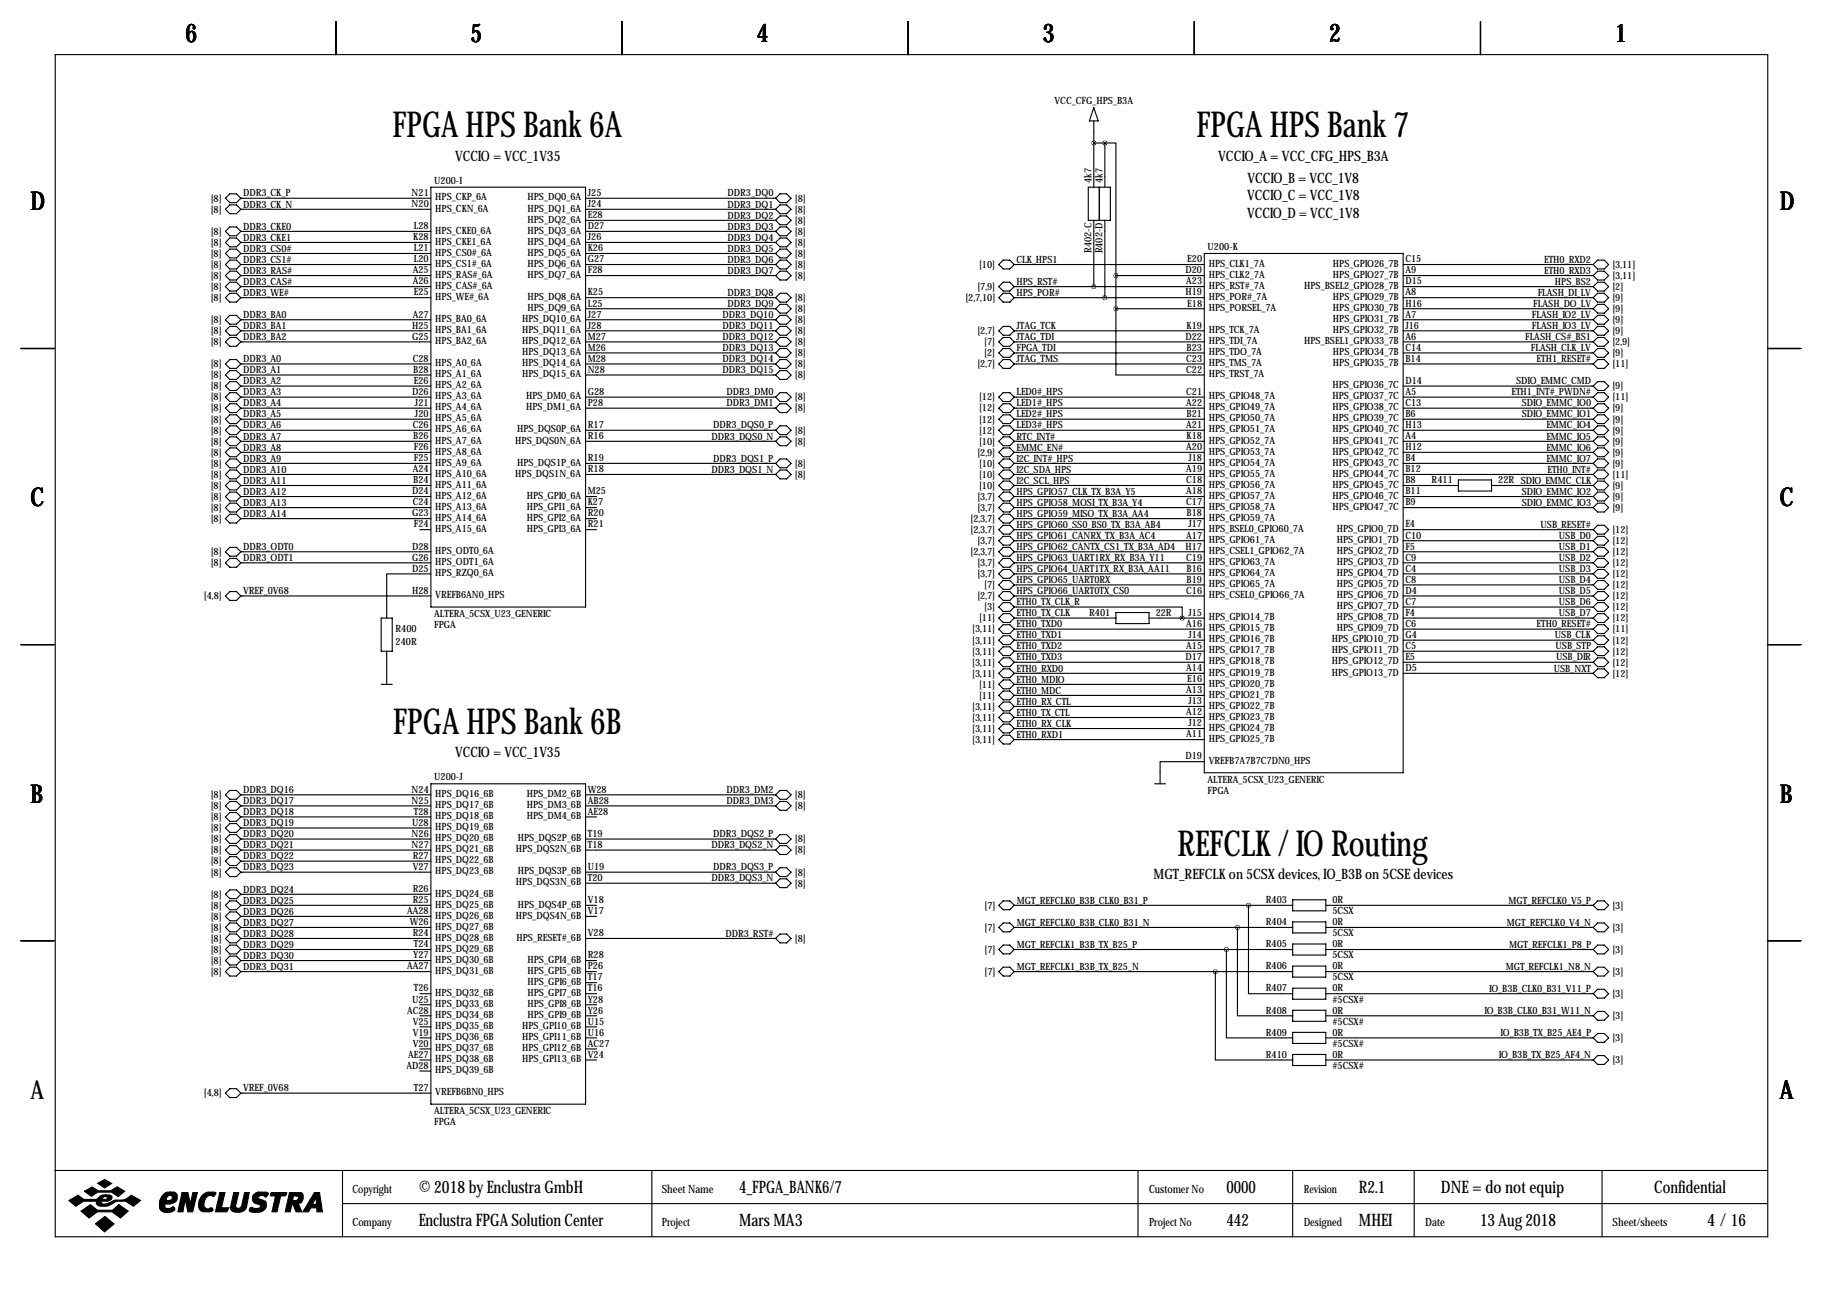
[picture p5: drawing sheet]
<svg xmlns="http://www.w3.org/2000/svg" width="419mm" height="297mm" viewBox="0 0 419 297" stroke-linecap="round" stroke-linejoin="round" font-family="sans-serif">
<defs><g id="words">
<g font-size="8.2">
<text x="90.2" y="31.6">FPGA HPS Bank 6A</text>
<text x="275.1" y="31.6">FPGA HPS Bank 7</text>
<text x="90.4" y="168.8">FPGA HPS Bank 6B</text>
<text x="270.7" y="196.7">REFCLK / IO Routing</text>
</g>
<g font-size="5.9">
<text x="42.7" y="9.8">6</text>
<text x="108.2" y="9.8">5</text>
<text x="174" y="9.8">4</text>
<text x="239.8" y="9.8">3</text>
<text x="305.6" y="9.8">2</text>
<text x="371.3" y="9.8">1</text>
<text x="7" y="48.4">D</text>
<text x="409.2" y="48.4">D</text>
<text x="7" y="116.4">C</text>
<text x="409.2" y="116.4">C</text>
<text x="7" y="184.5">B</text>
<text x="409.2" y="184.5">B</text>
<text x="7" y="252.6">A</text>
<text x="409.2" y="252.6">A</text>
</g>
<g font-size="4">
<text x="96.3" y="274.2">© 2018 by Enclustra GmbH</text>
<text x="169.9" y="274.2">4_FPGA_BANK6/7</text>
<text x="281.9" y="274.2">0000</text>
<text x="312.4" y="274.2">R2.1</text>
<text x="331.3" y="274.2">DNE = do not equip</text>
<text x="380.3" y="274.2">Confidential</text>
<text x="96.3" y="281.8">Enclustra FPGA Solution Center</text>
<text x="169.9" y="281.8">Mars MA3</text>
<text x="281.9" y="281.8">442</text>
<text x="312.4" y="281.8">MHEI</text>
<text x="340.3" y="281.8">13 Aug 2018</text>
<text x="392.5" y="281.8">4 / 16</text>
</g>
<g font-size="3.3">
<text x="104.6" y="36.9">VCCIO = VCC_1V35</text>
<text x="280.1" y="36.9">VCCIO_A = VCC_CFG_HPS_B3A</text>
<text x="286.7" y="46.1">VCCIO_C = VCC_1V8</text>
<text x="286.8" y="42">VCCIO_B = VCC_1V8</text>
<text x="286.7" y="50.2">VCCIO_D = VCC_1V8</text>
<text x="104.6" y="174.1">VCCIO = VCC_1V35</text>
<text x="265.2" y="202">MGT_REFCLK on 5CSX devices, IO_B3B on 5CSE devices</text>
</g>
<g font-size="2.6">
<text x="81" y="274.2">Copyright</text>
<text x="152.1" y="274.2">Sheet Name</text>
<text x="264.2" y="274.2">Customer No</text>
<text x="299.7" y="274.2">Revision</text>
<text x="81" y="281.8">Company</text>
<text x="152.1" y="281.8">Project</text>
<text x="264.2" y="281.8">Project No</text>
<text x="299.7" y="281.8">Designed</text>
<text x="327.7" y="281.8">Date</text>
<text x="370.7" y="281.8">Sheet/sheets</text>
</g>
<g font-size="2.3">
<text x="242.4" y="24">VCC_CFG_HPS_B3A</text>
<text x="48.5" y="46.3">[8]</text>
<text x="55.9" y="45.2">DDR3_CK_P</text>
<text x="55.9" y="47.7">DDR3_CK_N</text>
<text x="94.6" y="45.1">N21</text>
<text x="94.6" y="47.6">N20</text>
<text x="99.8" y="42.3">U200-I</text>
<text x="100.1" y="46.1">HPS_CKP_6A</text>
<text x="121.3" y="46.1">HPS_DQ0_6A</text>
<text x="135.1" y="45.1">J25</text>
<text x="135.1" y="47.6">J24</text>
<text x="167.3" y="45.2">DDR3_DQ0</text>
<text x="167.3" y="47.7">DDR3_DQ1</text>
<text x="182.7" y="46.3">[8]</text>
<text x="251" y="42" transform="rotate(-90 251 42)">4k7</text>
<text x="253.5" y="42" transform="rotate(-90 253.5 42)">4k7</text>
<text x="48.5" y="48.9">[8]</text>
<text x="48.5" y="54">[8]</text>
<text x="55.9" y="52.8">DDR3_CKE0</text>
<text x="95.1" y="52.7">L28</text>
<text x="100.1" y="48.6">HPS_CKN_6A</text>
<text x="100.1" y="53.7">HPS_CKE0_6A</text>
<text x="121.3" y="48.6">HPS_DQ1_6A</text>
<text x="121.3" y="51.2">HPS_DQ2_6A</text>
<text x="121.3" y="53.7">HPS_DQ3_6A</text>
<text x="135.1" y="50.2">E28</text>
<text x="135.1" y="52.7">D27</text>
<text x="167.3" y="50.3">DDR3_DQ2</text>
<text x="167.3" y="52.8">DDR3_DQ3</text>
<text x="182.7" y="48.9">[8]</text>
<text x="182.7" y="51.4">[8]</text>
<text x="182.7" y="54">[8]</text>
<text x="48.5" y="59">[8]</text>
<text x="48.5" y="56.5">[8]</text>
<text x="55.9" y="57.9">DDR3_CS0#</text>
<text x="55.9" y="55.3">DDR3_CKE1</text>
<text x="95" y="55.2">K28</text>
<text x="95.1" y="57.8">L21</text>
<text x="100.1" y="56.3">HPS_CKE1_6A</text>
<text x="100.1" y="58.8">HPS_CS0#_6A</text>
<text x="121.3" y="56.3">HPS_DQ4_6A</text>
<text x="121.3" y="58.8">HPS_DQ5_6A</text>
<text x="135.1" y="55.2">J26</text>
<text x="135.1" y="57.8">K26</text>
<text x="167.3" y="55.3">DDR3_DQ4</text>
<text x="167.3" y="57.9">DDR3_DQ5</text>
<text x="182.7" y="56.5">[8]</text>
<text x="182.7" y="59">[8]</text>
<text x="251" y="58.1" transform="rotate(-90 251 58.1)">R402-C</text>
<text x="253.5" y="58.3" transform="rotate(-90 253.5 58.3)">R402-D</text>
<text x="277.6" y="57.5">U200-K</text>
<text x="48.5" y="64.1">[8]</text>
<text x="48.5" y="61.6">[8]</text>
<text x="55.9" y="63">DDR3_RAS#</text>
<text x="55.9" y="65.5">DDR3_CAS#</text>
<text x="55.9" y="60.4">DDR3_CS1#</text>
<text x="94.9" y="62.9">A25</text>
<text x="94.9" y="65.4">A26</text>
<text x="95.1" y="60.3">L20</text>
<text x="100.1" y="61.3">HPS_CS1#_6A</text>
<text x="100.1" y="63.9">HPS_RAS#_6A</text>
<text x="121.3" y="61.3">HPS_DQ6_6A</text>
<text x="121.3" y="63.9">HPS_DQ7_6A</text>
<text x="135.1" y="60.3">G27</text>
<text x="135.1" y="62.9">F28</text>
<text x="167.3" y="60.4">DDR3_DQ6</text>
<text x="167.3" y="63">DDR3_DQ7</text>
<text x="182.7" y="61.6">[8]</text>
<text x="182.7" y="64.1">[8]</text>
<text x="225.1" y="61.6">[10]</text>
<text x="233.7" y="60.4">CLK_HPS1</text>
<text x="233.7" y="65.5">HPS_RST#</text>
<text x="272.5" y="62.9">D20</text>
<text x="272.7" y="65.4">A23</text>
<text x="272.9" y="60.3">E20</text>
<text x="277.9" y="61.3">HPS_CLK1_7A</text>
<text x="277.9" y="63.9">HPS_CLK2_7A</text>
<text x="306.4" y="61.3">HPS_GPIO26_7B</text>
<text x="306.4" y="63.9">HPS_GPIO27_7B</text>
<text x="323.1" y="60.3">C15</text>
<text x="323.1" y="62.9">A9</text>
<text x="323.1" y="65.4">D15</text>
<text x="355" y="60.4">ETH0_RXD2</text>
<text x="355" y="63">ETH0_RXD3</text>
<text x="357.5" y="65.5">HPS_BS2</text>
<text x="370.7" y="61.6">[3,11]</text>
<text x="370.7" y="64.1">[3,11]</text>
<text x="48.5" y="66.7">[8]</text>
<text x="48.5" y="69.2">[8]</text>
<text x="55.9" y="68">DDR3_WE#</text>
<text x="95.1" y="67.9">E25</text>
<text x="100.1" y="66.4">HPS_CAS#_6A</text>
<text x="100.1" y="69">HPS_WE#_6A</text>
<text x="121.3" y="69">HPS_DQ8_6A</text>
<text x="121.3" y="71.5">HPS_DQ9_6A</text>
<text x="135.1" y="67.9">K25</text>
<text x="135.1" y="70.5">L25</text>
<text x="167.3" y="68">DDR3_DQ8</text>
<text x="167.3" y="70.6">DDR3_DQ9</text>
<text x="182.7" y="69.2">[8]</text>
<text x="182.7" y="71.7">[8]</text>
<text x="221.9" y="69.2">[2,7,10]</text>
<text x="224.7" y="66.7">[7,9]</text>
<text x="233.7" y="68">HPS_POR#</text>
<text x="272.5" y="67.9">H19</text>
<text x="272.9" y="70.5">E18</text>
<text x="277.9" y="66.4">HPS_RST#_7A</text>
<text x="277.9" y="69">HPS_POR#_7A</text>
<text x="277.9" y="71.5">HPS_PORSEL_7A</text>
<text x="299.8" y="66.4">HPS_BSEL2_GPIO28_7B</text>
<text x="306.4" y="69">HPS_GPIO29_7B</text>
<text x="306.4" y="71.5">HPS_GPIO30_7B</text>
<text x="323.1" y="67.9">A8</text>
<text x="323.1" y="70.5">H16</text>
<text x="352.5" y="70.6">FLASH_DO_LV</text>
<text x="353.5" y="68">FLASH_DI_LV</text>
<text x="370.7" y="69.2">[9]</text>
<text x="370.7" y="71.7">[9]</text>
<text x="370.7" y="66.7">[2]</text>
<text x="48.5" y="74.3">[8]</text>
<text x="48.5" y="76.8">[8]</text>
<text x="55.9" y="73.1">DDR3_BA0</text>
<text x="55.9" y="75.7">DDR3_BA1</text>
<text x="94.7" y="75.6">H25</text>
<text x="94.9" y="73">A27</text>
<text x="100.1" y="74">HPS_BA0_6A</text>
<text x="100.1" y="76.6">HPS_BA1_6A</text>
<text x="120" y="74">HPS_DQ10_6A</text>
<text x="120" y="76.6">HPS_DQ11_6A</text>
<text x="135.1" y="73">J27</text>
<text x="135.1" y="75.6">J28</text>
<text x="166.1" y="73.1">DDR3_DQ10</text>
<text x="166.1" y="75.7">DDR3_DQ11</text>
<text x="182.7" y="74.3">[8]</text>
<text x="182.7" y="76.8">[8]</text>
<text x="224.7" y="76.8">[2,7]</text>
<text x="233.7" y="75.7">JTAG_TCK</text>
<text x="272.8" y="75.6">K19</text>
<text x="277.9" y="76.6">HPS_TCK_7A</text>
<text x="306.4" y="74">HPS_GPIO31_7B</text>
<text x="306.4" y="76.6">HPS_GPIO32_7B</text>
<text x="323.1" y="73">A7</text>
<text x="323.1" y="75.6">J16</text>
<text x="352.2" y="73.1">FLASH_IO2_LV</text>
<text x="352.2" y="75.7">FLASH_IO3_LV</text>
<text x="370.7" y="74.3">[9]</text>
<text x="370.7" y="76.8">[9]</text>
<text x="48.5" y="79.4">[8]</text>
<text x="55.9" y="78.2">DDR3_BA2</text>
<text x="55.9" y="83.3">DDR3_A0</text>
<text x="94.7" y="78.1">G25</text>
<text x="94.9" y="83.2">C28</text>
<text x="100.1" y="79.1">HPS_BA2_6A</text>
<text x="120" y="79.1">HPS_DQ12_6A</text>
<text x="120" y="81.7">HPS_DQ13_6A</text>
<text x="135.1" y="78.1">M27</text>
<text x="135.1" y="80.6">M26</text>
<text x="135.1" y="83.2">M28</text>
<text x="166.1" y="78.2">DDR3_DQ12</text>
<text x="166.1" y="80.7">DDR3_DQ13</text>
<text x="166.1" y="83.3">DDR3_DQ14</text>
<text x="182.7" y="79.4">[8]</text>
<text x="182.7" y="81.9">[8]</text>
<text x="226.3" y="79.4">[7]</text>
<text x="226.3" y="81.9">[2]</text>
<text x="233.7" y="78.2">JTAG_TDI</text>
<text x="233.7" y="80.7">FPGA_TDI</text>
<text x="233.7" y="83.3">JTAG_TMS</text>
<text x="272.5" y="78.1">D22</text>
<text x="272.7" y="83.2">C23</text>
<text x="272.8" y="80.6">B23</text>
<text x="277.9" y="79.1">HPS_TDI_7A</text>
<text x="277.9" y="81.7">HPS_TDO_7A</text>
<text x="299.8" y="79.1">HPS_BSEL1_GPIO33_7B</text>
<text x="306.4" y="81.7">HPS_GPIO34_7B</text>
<text x="323.1" y="78.1">A6</text>
<text x="323.1" y="80.6">C14</text>
<text x="323.1" y="83.2">B14</text>
<text x="350.6" y="78.2">FLASH_CS#_BS1</text>
<text x="351.9" y="80.7">FLASH_CLK_LV</text>
<text x="353.3" y="83.3">ETH1_RESET#</text>
<text x="370.7" y="81.9">[9]</text>
<text x="370.7" y="79.4">[2,9]</text>
<text x="48.5" y="84.4">[8]</text>
<text x="48.5" y="87">[8]</text>
<text x="48.5" y="89.5">[8]</text>
<text x="55.9" y="85.8">DDR3_A1</text>
<text x="55.9" y="88.4">DDR3_A2</text>
<text x="95" y="85.7">B28</text>
<text x="95.1" y="88.3">E26</text>
<text x="100.1" y="84.2">HPS_A0_6A</text>
<text x="100.1" y="86.7">HPS_A1_6A</text>
<text x="100.1" y="89.3">HPS_A2_6A</text>
<text x="120" y="84.2">HPS_DQ14_6A</text>
<text x="120" y="86.7">HPS_DQ15_6A</text>
<text x="135.1" y="85.7">N28</text>
<text x="166.1" y="85.8">DDR3_DQ15</text>
<text x="182.7" y="84.4">[8]</text>
<text x="182.7" y="87">[8]</text>
<text x="224.7" y="84.4">[2,7]</text>
<text x="272.7" y="85.7">C22</text>
<text x="277.9" y="84.2">HPS_TMS_7A</text>
<text x="277.9" y="86.7">HPS_TRST_7A</text>
<text x="306.3" y="89.3">HPS_GPIO36_7C</text>
<text x="306.4" y="84.2">HPS_GPIO35_7B</text>
<text x="323.1" y="88.3">D14</text>
<text x="348.5" y="88.4">SDIO_EMMC_CMD</text>
<text x="370.7" y="89.5">[9]</text>
<text x="370.7" y="84.4">[11]</text>
<text x="48.5" y="92.1">[8]</text>
<text x="48.5" y="94.6">[8]</text>
<text x="55.9" y="90.9">DDR3_A3</text>
<text x="55.9" y="93.4">DDR3_A4</text>
<text x="55.9" y="96">DDR3_A5</text>
<text x="94.7" y="90.8">D26</text>
<text x="95.4" y="93.3">J21</text>
<text x="95.4" y="95.9">J20</text>
<text x="100.1" y="91.8">HPS_A3_6A</text>
<text x="100.1" y="94.4">HPS_A4_6A</text>
<text x="121" y="91.8">HPS_DM0_6A</text>
<text x="121" y="94.4">HPS_DM1_6A</text>
<text x="135.1" y="90.8">G28</text>
<text x="135.1" y="93.3">P28</text>
<text x="167" y="90.9">DDR3_DM0</text>
<text x="167" y="93.4">DDR3_DM1</text>
<text x="182.7" y="92.1">[8]</text>
<text x="182.7" y="94.6">[8]</text>
<text x="225.1" y="92.1">[12]</text>
<text x="225.1" y="94.6">[12]</text>
<text x="233.7" y="90.9">LED0#_HPS</text>
<text x="233.7" y="93.4">LED1#_HPS</text>
<text x="233.7" y="96">LED2#_HPS</text>
<text x="272.7" y="90.8">C21</text>
<text x="272.7" y="93.3">A22</text>
<text x="272.8" y="95.9">B21</text>
<text x="277.9" y="91.8">HPS_GPIO48_7A</text>
<text x="277.9" y="94.4">HPS_GPIO49_7A</text>
<text x="306.3" y="91.8">HPS_GPIO37_7C</text>
<text x="306.3" y="94.4">HPS_GPIO38_7C</text>
<text x="323.1" y="90.8">A5</text>
<text x="323.1" y="93.3">C13</text>
<text x="323.1" y="95.9">B6</text>
<text x="347.5" y="90.9">ETH1_INT#_PWDN#</text>
<text x="349.9" y="96">SDIO_EMMC_IO1</text>
<text x="349.9" y="93.4">SDIO_EMMC_IO0</text>
<text x="370.7" y="94.6">[9]</text>
<text x="370.7" y="92.1">[11]</text>
<text x="48.5" y="97.1">[8]</text>
<text x="48.5" y="99.7">[8]</text>
<text x="55.9" y="98.5">DDR3_A6</text>
<text x="55.9" y="101.1">DDR3_A7</text>
<text x="94.9" y="98.4">C26</text>
<text x="95" y="101">B26</text>
<text x="100.1" y="96.9">HPS_A5_6A</text>
<text x="100.1" y="99.4">HPS_A6_6A</text>
<text x="100.1" y="102">HPS_A7_6A</text>
<text x="118.5" y="102">HPS_DQS0N_6A</text>
<text x="118.9" y="99.4">HPS_DQS0P_6A</text>
<text x="135.1" y="98.4">R17</text>
<text x="135.1" y="101">R16</text>
<text x="163.6" y="101.1">DDR3_DQS0_N</text>
<text x="164" y="98.5">DDR3_DQS0_P</text>
<text x="182.7" y="99.7">[8]</text>
<text x="225.1" y="97.1">[12]</text>
<text x="225.1" y="99.7">[12]</text>
<text x="233.7" y="98.5">LED3#_HPS</text>
<text x="233.7" y="101.1">RTC_INT#</text>
<text x="272.7" y="98.4">A21</text>
<text x="272.8" y="101">K18</text>
<text x="277.9" y="96.9">HPS_GPIO50_7A</text>
<text x="277.9" y="99.4">HPS_GPIO51_7A</text>
<text x="277.9" y="102">HPS_GPIO52_7A</text>
<text x="306.3" y="96.9">HPS_GPIO39_7C</text>
<text x="306.3" y="99.4">HPS_GPIO40_7C</text>
<text x="306.3" y="102">HPS_GPIO41_7C</text>
<text x="323.1" y="98.4">H13</text>
<text x="323.1" y="101">A4</text>
<text x="355.5" y="101.1">EMMC_IO5</text>
<text x="355.5" y="98.5">EMMC_IO4</text>
<text x="370.7" y="99.7">[9]</text>
<text x="370.7" y="97.1">[9]</text>
<text x="48.5" y="102.2">[8]</text>
<text x="48.5" y="104.8">[8]</text>
<text x="48.5" y="107.3">[8]</text>
<text x="55.9" y="103.6">DDR3_A8</text>
<text x="55.9" y="106.1">DDR3_A9</text>
<text x="95.1" y="103.5">F26</text>
<text x="95.1" y="106">F25</text>
<text x="100.1" y="104.5">HPS_A8_6A</text>
<text x="100.1" y="107.1">HPS_A9_6A</text>
<text x="118.9" y="107.1">HPS_DQS1P_6A</text>
<text x="135.1" y="106">R19</text>
<text x="164" y="106.1">DDR3_DQS1_P</text>
<text x="182.7" y="102.2">[8]</text>
<text x="182.7" y="107.3">[8]</text>
<text x="224.7" y="104.8">[2,9]</text>
<text x="225.1" y="107.3">[10]</text>
<text x="225.1" y="102.2">[10]</text>
<text x="233.7" y="106.1">I2C_INT#_HPS</text>
<text x="233.7" y="103.6">EMMC_EN#</text>
<text x="272.7" y="103.5">A20</text>
<text x="273.2" y="106">J18</text>
<text x="277.9" y="104.5">HPS_GPIO53_7A</text>
<text x="277.9" y="107.1">HPS_GPIO54_7A</text>
<text x="306.3" y="104.5">HPS_GPIO42_7C</text>
<text x="306.3" y="107.1">HPS_GPIO43_7C</text>
<text x="323.1" y="103.5">H12</text>
<text x="323.1" y="106">B4</text>
<text x="355.5" y="106.1">EMMC_IO7</text>
<text x="355.5" y="103.6">EMMC_IO6</text>
<text x="370.7" y="107.3">[9]</text>
<text x="370.7" y="104.8">[9]</text>
<text x="370.7" y="102.2">[9]</text>
<text x="48.5" y="109.8">[8]</text>
<text x="48.5" y="112.4">[8]</text>
<text x="55.9" y="108.7">DDR3_A10</text>
<text x="55.9" y="111.2">DDR3_A11</text>
<text x="55.9" y="113.8">DDR3_A12</text>
<text x="94.7" y="113.7">D24</text>
<text x="94.9" y="108.6">A24</text>
<text x="95" y="111.1">B24</text>
<text x="100.1" y="109.6">HPS_A10_6A</text>
<text x="100.1" y="112.1">HPS_A11_6A</text>
<text x="118.5" y="109.6">HPS_DQS1N_6A</text>
<text x="135.1" y="108.6">R18</text>
<text x="135.1" y="113.7">M25</text>
<text x="163.6" y="108.7">DDR3_DQS1_N</text>
<text x="182.7" y="109.8">[8]</text>
<text x="225.1" y="109.8">[10]</text>
<text x="225.1" y="112.4">[10]</text>
<text x="233.7" y="108.7">I2C_SDA_HPS</text>
<text x="233.7" y="111.2">I2C_SCL_HPS</text>
<text x="233.7" y="113.8">HPS_GPIO57_CLK_TX_B3A_Y5</text>
<text x="272.7" y="108.6">A19</text>
<text x="272.7" y="111.1">C18</text>
<text x="272.7" y="113.7">A18</text>
<text x="277.9" y="109.6">HPS_GPIO55_7A</text>
<text x="277.9" y="112.1">HPS_GPIO56_7A</text>
<text x="306.3" y="109.6">HPS_GPIO44_7C</text>
<text x="306.3" y="112.1">HPS_GPIO45_7C</text>
<text x="323.1" y="108.6">B12</text>
<text x="323.1" y="111.1">B8</text>
<text x="323.1" y="113.7">B11</text>
<text x="329.1" y="111.1">R411</text>
<text x="344.4" y="111.1">22R SDIO_EMMC_CLK</text>
<text x="349.9" y="113.8">SDIO_EMMC_IO2</text>
<text x="355.8" y="108.7">ETH0_INT#</text>
<text x="370.7" y="112.4">[9]</text>
<text x="370.7" y="109.8">[11]</text>
<text x="48.5" y="114.9">[8]</text>
<text x="48.5" y="117.5">[8]</text>
<text x="55.9" y="116.3">DDR3_A13</text>
<text x="55.9" y="118.8">DDR3_A14</text>
<text x="94.7" y="118.7">G23</text>
<text x="94.9" y="116.2">C24</text>
<text x="100.1" y="114.7">HPS_A12_6A</text>
<text x="100.1" y="117.2">HPS_A13_6A</text>
<text x="100.1" y="119.8">HPS_A14_6A</text>
<text x="121.1" y="114.7">HPS_GPI0_6A</text>
<text x="121.1" y="117.2">HPS_GPI1_6A</text>
<text x="121.1" y="119.8">HPS_GPI2_6A</text>
<text x="135.1" y="116.2">K27</text>
<text x="135.1" y="118.7">R20</text>
<text x="224.7" y="114.9">[3,7]</text>
<text x="224.7" y="117.5">[3,7]</text>
<text x="233.7" y="116.3">HPS_GPIO58_MOSI_TX_B3A_Y4</text>
<text x="233.7" y="118.8">HPS_GPIO59_MISO_TX_B3A_AA4</text>
<text x="272.7" y="116.2">C17</text>
<text x="272.8" y="118.7">B18</text>
<text x="277.9" y="114.7">HPS_GPIO57_7A</text>
<text x="277.9" y="117.2">HPS_GPIO58_7A</text>
<text x="277.9" y="119.8">HPS_GPIO59_7A</text>
<text x="306.3" y="114.7">HPS_GPIO46_7C</text>
<text x="306.3" y="117.2">HPS_GPIO47_7C</text>
<text x="323.1" y="116.2">B9</text>
<text x="349.9" y="116.3">SDIO_EMMC_IO3</text>
<text x="370.7" y="117.5">[9]</text>
<text x="370.7" y="114.9">[9]</text>
<text x="48.5" y="120">[8]</text>
<text x="95.1" y="121.3">F24</text>
<text x="100.1" y="122.3">HPS_A15_6A</text>
<text x="121.1" y="122.3">HPS_GPI3_6A</text>
<text x="135.1" y="121.3">R21</text>
<text x="223.1" y="120">[2,3,7]</text>
<text x="223.1" y="122.5">[2,3,7]</text>
<text x="224.7" y="125.1">[3,7]</text>
<text x="233.7" y="121.4">HPS_GPIO60_SS0_BS0_TX_B3A_AB4</text>
<text x="233.7" y="123.9">HPS_GPIO61_CANRX_TX_B3A_AC4</text>
<text x="272.7" y="123.8">A17</text>
<text x="273.2" y="121.3">J17</text>
<text x="277.9" y="122.3">HPS_BSEL0_GPIO60_7A</text>
<text x="277.9" y="124.8">HPS_GPIO61_7A</text>
<text x="307.3" y="122.3">HPS_GPIO0_7D</text>
<text x="307.3" y="124.8">HPS_GPIO1_7D</text>
<text x="323.1" y="121.3">E4</text>
<text x="323.1" y="123.8">C10</text>
<text x="354.2" y="121.4">USB_RESET#</text>
<text x="358.4" y="123.9">USB_D0</text>
<text x="370.7" y="125.1">[12]</text>
<text x="370.7" y="122.5">[12]</text>
<text x="48.5" y="127.6">[8]</text>
<text x="48.5" y="130.2">[8]</text>
<text x="55.9" y="126.5">DDR3_ODT0</text>
<text x="55.9" y="129">DDR3_ODT1</text>
<text x="94.7" y="126.4">D28</text>
<text x="94.7" y="128.9">G26</text>
<text x="94.7" y="131.4">D25</text>
<text x="100.1" y="127.4">HPS_ODT0_6A</text>
<text x="100.1" y="129.9">HPS_ODT1_6A</text>
<text x="223.1" y="127.6">[2,3,7]</text>
<text x="224.7" y="130.2">[3,7]</text>
<text x="233.7" y="126.5">HPS_GPIO62_CANTX_CS1_TX_B3A_AD4</text>
<text x="233.7" y="129">HPS_GPIO63_UART1RX_RX_B3A_Y11</text>
<text x="233.7" y="131.5">HPS_GPIO64_UART1TX_RX_B3A_AA11</text>
<text x="272.5" y="126.4">H17</text>
<text x="272.7" y="128.9">C19</text>
<text x="272.8" y="131.4">B16</text>
<text x="277.9" y="127.4">HPS_CSEL1_GPIO62_7A</text>
<text x="277.9" y="129.9">HPS_GPIO63_7A</text>
<text x="307.3" y="127.4">HPS_GPIO2_7D</text>
<text x="307.3" y="129.9">HPS_GPIO3_7D</text>
<text x="323.1" y="126.4">F5</text>
<text x="323.1" y="128.9">C9</text>
<text x="323.1" y="131.4">C4</text>
<text x="358.4" y="131.5">USB_D3</text>
<text x="358.4" y="129">USB_D2</text>
<text x="358.4" y="126.5">USB_D1</text>
<text x="370.7" y="130.2">[12]</text>
<text x="370.7" y="127.6">[12]</text>
<text x="46.9" y="137.8">[4,8]</text>
<text x="55.9" y="136.6">VREF_0V68</text>
<text x="94.7" y="136.5">H28</text>
<text x="100.1" y="132.5">HPS_RZQ0_6A</text>
<text x="100.1" y="137.5">VREFB6AN0_HPS</text>
<text x="224.7" y="132.7">[3,7]</text>
<text x="224.7" y="137.8">[2,7]</text>
<text x="226.3" y="135.2">[7]</text>
<text x="233.7" y="134.1">HPS_GPIO65_UART0RX</text>
<text x="233.7" y="136.6">HPS_GPIO66_UART0TX_CS0</text>
<text x="272.7" y="136.5">C16</text>
<text x="272.8" y="134">B19</text>
<text x="277.9" y="132.5">HPS_GPIO64_7A</text>
<text x="277.9" y="135">HPS_GPIO65_7A</text>
<text x="277.9" y="137.5">HPS_CSEL0_GPIO66_7A</text>
<text x="307.3" y="132.5">HPS_GPIO4_7D</text>
<text x="307.3" y="135">HPS_GPIO5_7D</text>
<text x="307.3" y="137.5">HPS_GPIO6_7D</text>
<text x="323.1" y="134">C8</text>
<text x="323.1" y="136.5">D4</text>
<text x="358.4" y="136.6">USB_D5</text>
<text x="358.4" y="134.1">USB_D4</text>
<text x="370.7" y="137.8">[12]</text>
<text x="370.7" y="135.2">[12]</text>
<text x="370.7" y="132.7">[12]</text>
<text x="99.8" y="141.9">ALTERA_5CSX_U23_GENERIC</text>
<text x="225.1" y="142.9">[11]</text>
<text x="226.3" y="140.3">[3]</text>
<text x="233.7" y="141.7">ETH0_TX_CLK</text>
<text x="233.7" y="139.2">ETH0_TX_CLK_R</text>
<text x="250.4" y="141.6">R401</text>
<text x="265.7" y="141.6">22R</text>
<text x="273.2" y="141.6">J15</text>
<text x="277.9" y="142.6">HPS_GPIO14_7B</text>
<text x="307.3" y="140.1">HPS_GPIO7_7D</text>
<text x="307.3" y="142.6">HPS_GPIO8_7D</text>
<text x="323.1" y="139.1">C7</text>
<text x="323.1" y="141.6">F4</text>
<text x="358.4" y="141.7">USB_D7</text>
<text x="358.4" y="139.2">USB_D6</text>
<text x="370.7" y="142.9">[12]</text>
<text x="370.7" y="140.3">[12]</text>
<text x="90.9" y="145.4">R400</text>
<text x="90.9" y="148.2">240R</text>
<text x="99.8" y="144.4">FPGA</text>
<text x="223.5" y="145.4">[3,11]</text>
<text x="223.5" y="147.9">[3,11]</text>
<text x="233.7" y="144.2">ETH0_TXD0</text>
<text x="233.7" y="146.8">ETH0_TXD1</text>
<text x="233.7" y="149.3">ETH0_TXD2</text>
<text x="272.7" y="144.1">A16</text>
<text x="272.7" y="149.2">A15</text>
<text x="273.2" y="146.7">J14</text>
<text x="277.9" y="145.2">HPS_GPIO15_7B</text>
<text x="277.9" y="147.7">HPS_GPIO16_7B</text>
<text x="306.2" y="147.7">HPS_GPIO10_7D</text>
<text x="307.3" y="145.2">HPS_GPIO9_7D</text>
<text x="323.1" y="144.1">C6</text>
<text x="323.1" y="146.7">G4</text>
<text x="323.1" y="149.2">C5</text>
<text x="353.3" y="144.2">ETH0_RESET#</text>
<text x="357.5" y="146.8">USB_CLK</text>
<text x="357.6" y="149.3">USB_STP</text>
<text x="370.7" y="147.9">[12]</text>
<text x="370.7" y="145.4">[11]</text>
<text x="223.5" y="150.5">[3,11]</text>
<text x="223.5" y="153">[3,11]</text>
<text x="223.5" y="155.6">[3,11]</text>
<text x="233.7" y="151.9">ETH0_TXD3</text>
<text x="233.7" y="154.4">ETH0_RXD0</text>
<text x="272.5" y="151.8">D17</text>
<text x="272.7" y="154.3">A14</text>
<text x="277.9" y="150.2">HPS_GPIO17_7B</text>
<text x="277.9" y="152.8">HPS_GPIO18_7B</text>
<text x="277.9" y="155.3">HPS_GPIO19_7B</text>
<text x="306.2" y="150.2">HPS_GPIO11_7D</text>
<text x="306.2" y="152.8">HPS_GPIO12_7D</text>
<text x="306.2" y="155.3">HPS_GPIO13_7D</text>
<text x="323.1" y="151.8">E5</text>
<text x="323.1" y="154.3">D5</text>
<text x="357.2" y="154.4">USB_NXT</text>
<text x="357.7" y="151.9">USB_DIR</text>
<text x="370.7" y="155.6">[12]</text>
<text x="370.7" y="153">[12]</text>
<text x="370.7" y="150.5">[12]</text>
<text x="225.1" y="158.1">[11]</text>
<text x="225.1" y="160.6">[11]</text>
<text x="233.7" y="156.9">ETH0_MDIO</text>
<text x="233.7" y="159.5">ETH0_MDC</text>
<text x="272.7" y="159.4">A13</text>
<text x="272.9" y="156.8">E16</text>
<text x="273.2" y="161.9">J13</text>
<text x="277.9" y="157.9">HPS_GPIO20_7B</text>
<text x="277.9" y="160.4">HPS_GPIO21_7B</text>
<text x="223.5" y="163.2">[3,11]</text>
<text x="223.5" y="165.7">[3,11]</text>
<text x="233.7" y="162">ETH0_RX_CTL</text>
<text x="233.7" y="164.6">ETH0_TX_CTL</text>
<text x="233.7" y="167.1">ETH0_RX_CLK</text>
<text x="272.7" y="164.5">A12</text>
<text x="273.2" y="167">J12</text>
<text x="277.9" y="162.9">HPS_GPIO22_7B</text>
<text x="277.9" y="165.5">HPS_GPIO23_7B</text>
<text x="223.5" y="168.3">[3,11]</text>
<text x="223.5" y="170.8">[3,11]</text>
<text x="233.7" y="169.6">ETH0_RXD1</text>
<text x="272.7" y="169.5">A11</text>
<text x="277.9" y="168">HPS_GPIO24_7B</text>
<text x="277.9" y="170.6">HPS_GPIO25_7B</text>
<text x="99.8" y="179.4">U200-J</text>
<text x="272.5" y="174.6">D19</text>
<text x="277.6" y="180">ALTERA_5CSX_U23_GENERIC</text>
<text x="277.9" y="175.6">VREFB7A7B7C7DN0_HPS</text>
<text x="48.5" y="183.5">[8]</text>
<text x="55.9" y="182.3">DDR3_DQ16</text>
<text x="55.9" y="184.9">DDR3_DQ17</text>
<text x="94.6" y="182.2">N24</text>
<text x="94.6" y="184.8">N25</text>
<text x="100.1" y="183.3">HPS_DQ16_6B</text>
<text x="100.1" y="185.8">HPS_DQ17_6B</text>
<text x="121.1" y="183.3">HPS_DM2_6B</text>
<text x="121.1" y="185.8">HPS_DM3_6B</text>
<text x="135.1" y="182.2">W28</text>
<text x="135.1" y="184.8">AB28</text>
<text x="167" y="182.3">DDR3_DM2</text>
<text x="167" y="184.9">DDR3_DM3</text>
<text x="182.7" y="183.5">[8]</text>
<text x="277.6" y="182.5">FPGA</text>
<text x="48.5" y="186">[8]</text>
<text x="48.5" y="191.1">[8]</text>
<text x="48.5" y="188.6">[8]</text>
<text x="55.9" y="190">DDR3_DQ19</text>
<text x="55.9" y="187.4">DDR3_DQ18</text>
<text x="94.7" y="189.9">U28</text>
<text x="95.1" y="187.3">T28</text>
<text x="100.1" y="188.3">HPS_DQ18_6B</text>
<text x="100.1" y="190.9">HPS_DQ19_6B</text>
<text x="121.1" y="188.3">HPS_DM4_6B</text>
<text x="135.1" y="187.3">AE28</text>
<text x="182.7" y="186">[8]</text>
<text x="48.5" y="193.7">[8]</text>
<text x="48.5" y="196.2">[8]</text>
<text x="55.9" y="192.5">DDR3_DQ20</text>
<text x="55.9" y="195">DDR3_DQ21</text>
<text x="55.9" y="197.6">DDR3_DQ22</text>
<text x="94.6" y="192.4">N26</text>
<text x="94.6" y="194.9">N27</text>
<text x="94.9" y="197.5">R27</text>
<text x="100.1" y="193.4">HPS_DQ20_6B</text>
<text x="100.1" y="196">HPS_DQ21_6B</text>
<text x="118.6" y="196">HPS_DQS2N_6B</text>
<text x="119" y="193.4">HPS_DQS2P_6B</text>
<text x="135.1" y="192.4">T19</text>
<text x="135.1" y="194.9">T18</text>
<text x="163.6" y="195">DDR3_DQS2_N</text>
<text x="164" y="192.5">DDR3_DQS2_P</text>
<text x="182.7" y="193.7">[8]</text>
<text x="182.7" y="196.2">[8]</text>
<text x="48.5" y="198.7">[8]</text>
<text x="48.5" y="201.3">[8]</text>
<text x="55.9" y="200.1">DDR3_DQ23</text>
<text x="94.9" y="200">V27</text>
<text x="100.1" y="198.5">HPS_DQ22_6B</text>
<text x="100.1" y="201">HPS_DQ23_6B</text>
<text x="118.6" y="203.6">HPS_DQS3N_6B</text>
<text x="119" y="201">HPS_DQS3P_6B</text>
<text x="135.1" y="200">U19</text>
<text x="135.1" y="202.6">T20</text>
<text x="163.6" y="202.7">DDR3_DQS3_N</text>
<text x="164" y="200.1">DDR3_DQS3_P</text>
<text x="182.7" y="201.3">[8]</text>
<text x="182.7" y="203.8">[8]</text>
<text x="48.5" y="206.4">[8]</text>
<text x="48.5" y="208.9">[8]</text>
<text x="55.9" y="205.2">DDR3_DQ24</text>
<text x="55.9" y="207.7">DDR3_DQ25</text>
<text x="94.9" y="205.1">R26</text>
<text x="94.9" y="207.6">R25</text>
<text x="100.1" y="206.1">HPS_DQ24_6B</text>
<text x="100.1" y="208.7">HPS_DQ25_6B</text>
<text x="119" y="208.7">HPS_DQS4P_6B</text>
<text x="135.1" y="207.6">V18</text>
<text x="226.4" y="208.9">[7]</text>
<text x="233.8" y="207.7">MGT_REFCLK0_B3B_CLK0_B31_P</text>
<text x="291" y="207.6">R403</text>
<text x="306.3" y="207.6">0R</text>
<text x="346.8" y="207.7">MGT_REFCLK0_V5_P</text>
<text x="370.7" y="208.9">[3]</text>
<text x="48.5" y="211.4">[8]</text>
<text x="48.5" y="214">[8]</text>
<text x="55.9" y="210.3">DDR3_DQ26</text>
<text x="55.9" y="212.8">DDR3_DQ27</text>
<text x="55.9" y="215.4">DDR3_DQ28</text>
<text x="93.6" y="210.2">AA28</text>
<text x="94.2" y="212.7">W26</text>
<text x="94.9" y="215.3">R24</text>
<text x="100.1" y="211.2">HPS_DQ26_6B</text>
<text x="100.1" y="213.7">HPS_DQ27_6B</text>
<text x="118.6" y="211.2">HPS_DQS4N_6B</text>
<text x="135.1" y="210.2">V17</text>
<text x="135.1" y="215.3">V28</text>
<text x="166.8" y="215.4">DDR3_RST#</text>
<text x="226.4" y="214">[7]</text>
<text x="233.8" y="212.8">MGT_REFCLK0_B3B_CLK0_B31_N</text>
<text x="291" y="212.7">R404</text>
<text x="306.3" y="210.2">5CSX</text>
<text x="306.3" y="212.7">0R</text>
<text x="306.3" y="215.3">5CSX</text>
<text x="346.4" y="212.8">MGT_REFCLK0_V4_N</text>
<text x="370.7" y="214">[3]</text>
<text x="48.5" y="216.5">[8]</text>
<text x="48.5" y="219.1">[8]</text>
<text x="48.5" y="221.6">[8]</text>
<text x="55.9" y="217.9">DDR3_DQ29</text>
<text x="55.9" y="220.4">DDR3_DQ30</text>
<text x="95" y="220.3">Y27</text>
<text x="95.1" y="217.8">T24</text>
<text x="100.1" y="216.3">HPS_DQ28_6B</text>
<text x="100.1" y="218.8">HPS_DQ29_6B</text>
<text x="100.1" y="221.4">HPS_DQ30_6B</text>
<text x="118.7" y="216.3">HPS_RESET#_6B</text>
<text x="121.3" y="221.4">HPS_GPI4_6B</text>
<text x="135.1" y="220.3">R28</text>
<text x="182.7" y="216.5">[8]</text>
<text x="226.4" y="219.1">[7]</text>
<text x="233.8" y="217.9">MGT_REFCLK1_B3B_TX_B25_P</text>
<text x="291" y="217.8">R405</text>
<text x="306.3" y="217.8">0R</text>
<text x="306.3" y="220.3">5CSX</text>
<text x="347" y="217.9">MGT_REFCLK1_P8_P</text>
<text x="370.7" y="219.1">[3]</text>
<text x="48.5" y="224.1">[8]</text>
<text x="55.9" y="223">DDR3_DQ31</text>
<text x="93.6" y="222.9">AA27</text>
<text x="95.1" y="228">T26</text>
<text x="100.1" y="223.9">HPS_DQ31_6B</text>
<text x="121.3" y="223.9">HPS_GPI5_6B</text>
<text x="121.3" y="226.4">HPS_GPI6_6B</text>
<text x="135.1" y="222.9">P26</text>
<text x="135.1" y="225.4">T17</text>
<text x="135.1" y="228">T16</text>
<text x="226.4" y="224.1">[7]</text>
<text x="233.8" y="223">MGT_REFCLK1_B3B_TX_B25_N</text>
<text x="291" y="228">R407</text>
<text x="291" y="222.9">R406</text>
<text x="306.3" y="228">0R</text>
<text x="306.3" y="222.9">0R</text>
<text x="306.3" y="225.4">5CSX</text>
<text x="346.2" y="223">MGT_REFCLK1_N8_N</text>
<text x="370.7" y="224.1">[3]</text>
<text x="93.6" y="233">AC28</text>
<text x="94.7" y="230.5">U25</text>
<text x="100.1" y="229">HPS_DQ32_6B</text>
<text x="100.1" y="231.5">HPS_DQ33_6B</text>
<text x="121.3" y="229">HPS_GPI7_6B</text>
<text x="121.3" y="231.5">HPS_GPI8_6B</text>
<text x="135.1" y="230.5">Y28</text>
<text x="135.1" y="233">Y26</text>
<text x="291" y="233">R408</text>
<text x="306.3" y="230.5">#5CSX#</text>
<text x="306.3" y="233">0R</text>
<text x="341.3" y="233.1">IO_B3B_CLK0_B31_W11_N</text>
<text x="342.3" y="228.1">IO_B3B_CLK0_B31_V11_P</text>
<text x="370.7" y="229.2">[3]</text>
<text x="94.9" y="235.6">V25</text>
<text x="94.9" y="238.1">V19</text>
<text x="100.1" y="234.1">HPS_DQ34_6B</text>
<text x="100.1" y="236.6">HPS_DQ35_6B</text>
<text x="100.1" y="239.1">HPS_DQ36_6B</text>
<text x="120" y="236.6">HPS_GPI10_6B</text>
<text x="120" y="239.1">HPS_GPI11_6B</text>
<text x="121.3" y="234.1">HPS_GPI9_6B</text>
<text x="135.1" y="235.6">U15</text>
<text x="135.1" y="238.1">U16</text>
<text x="291" y="238.1">R409</text>
<text x="306.3" y="235.6">#5CSX#</text>
<text x="306.3" y="238.1">0R</text>
<text x="345" y="238.2">IO_B3B_TX_B25_AE4_P</text>
<text x="370.7" y="234.3">[3]</text>
<text x="370.7" y="239.4">[3]</text>
<text x="93.4" y="245.7">AD28</text>
<text x="93.8" y="243.2">AE27</text>
<text x="94.9" y="240.7">V20</text>
<text x="100.1" y="241.7">HPS_DQ37_6B</text>
<text x="100.1" y="244.2">HPS_DQ38_6B</text>
<text x="120" y="241.7">HPS_GPI12_6B</text>
<text x="120" y="244.2">HPS_GPI13_6B</text>
<text x="135.1" y="240.7">AC27</text>
<text x="135.1" y="243.2">V24</text>
<text x="291" y="243.2">R410</text>
<text x="306.3" y="240.7">#5CSX#</text>
<text x="306.3" y="243.2">0R</text>
<text x="306.3" y="245.7">#5CSX#</text>
<text x="344.6" y="243.3">IO_B3B_TX_B25_AF4_N</text>
<text x="370.7" y="244.5">[3]</text>
<text x="55.9" y="250.9">VREF_0V68</text>
<text x="95.1" y="250.8">T27</text>
<text x="100.1" y="246.8">HPS_DQ39_6B</text>
<text x="100.1" y="251.8">VREFB6BN0_HPS</text>
<text x="46.9" y="252.1">[4,8]</text>
<text x="99.8" y="256.2">ALTERA_5CSX_U23_GENERIC</text>
<text x="99.8" y="258.7">FPGA</text>
</g>
</g></defs>
<g fill="none" stroke="#000" stroke-width=".25">
<path d="M12.7 12.6h393.7v271.7h-393.7zM77.2 4.9v7.7M143 4.9v7.7M208.8 4.9v7.7M274.6 4.9v7.7M340.4 4.9v7.7M251.5 27.8v15.2M251.5 24.8l1 3h-2.1zM251.5 32.9h2.5M254 32.9h2.5v30.5M254 32.9v10.1M52.8 44.6h1.6l1 1-1 1h-1.6l-1-1z"/>
<path d="M52.8 47.1h1.6l1 1-1 1h-1.6l-1-1zM52.8 52.2h1.6l1 1-1 1h-1.6l-1-1zM52.8 54.7h1.6l1 1-1 1.1h-1.6l-1-1.1zM52.8 57.3h1.6l1 1-1 1h-1.6l-1-1zM52.8 59.8h1.6l1 1-1 1h-1.6l-1-1zM55.4 45.6h43.7M55.4 48.1h43.7M55.4 53.2h43.7M55.4 55.7h43.7M55.4 58.3h43.7M99.1 43h35.5v96.6h-35.5zM134.6 45.6h43.7"/>
<path d="M134.6 48.1h43.7M134.6 53.2h43.7M134.6 55.7h43.7M134.6 58.3h43.7M134.6 50.7h43.7M179.3 44.6h1.5l1.1 1-1.1 1h-1.5l-1-1zM179.3 47.1h1.5l1.1 1-1.1 1h-1.5l-1-1zM179.3 49.6h1.5l1.1 1.1-1.1 1h-1.5l-1-1zM179.3 52.2h1.5l1.1 1-1.1 1h-1.5l-1-1zM179.3 54.7h1.5l1.1 1-1.1 1.1h-1.5l-1-1.1zM179.3 57.3h1.5l1.1 1-1.1 1h-1.5l-1-1zM179.3 59.8h1.5l1.1 1-1.1 1h-1.5l-1-1z"/>
<path d="M250.2 43h5.1v7.7h-5.1zM251.5 50.7v15.2M252.7 43v7.7M254 50.7v17.7M276.9 58.3h45.7v119.4h-45.7zM52.8 62.3h1.6l1 1.1-1 1h-1.6l-1-1zM52.8 67.4h1.6l1 1-1 1.1h-1.6l-1-1.1zM52.8 72.5h1.6l1 1-1 1h-1.6l-1-1zM52.8 75h1.6l1 1.1-1 1h-1.6l-1-1zM52.8 77.6h1.6l1 1-1 1h-1.6l-1-1zM52.8 64.9h1.6l1 1-1 1h-1.6l-1-1zM55.4 60.8h43.7"/>
<path d="M55.4 63.4h43.7M55.4 65.9h43.7M55.4 68.4h43.7M55.4 73.5h43.7M55.4 76.1h43.7M55.4 78.6h43.7M134.6 60.8h43.7M134.6 63.4h43.7M134.6 68.4h43.7M134.6 73.5h43.7M134.6 76.1h43.7M134.6 78.6h43.7"/>
<path d="M134.6 71h43.7M179.3 62.3h1.5l1.1 1.1-1.1 1h-1.5l-1-1zM179.3 67.4h1.5l1.1 1-1.1 1.1h-1.5l-1-1.1zM179.3 70h1.5l1.1 1-1.1 1h-1.5l-1-1zM179.3 72.5h1.5l1.1 1-1.1 1h-1.5l-1-1zM179.3 75h1.5l1.1 1.1-1.1 1h-1.5l-1-1zM179.3 77.6h1.5l1.1 1-1.1 1h-1.5l-1-1zM229.6 60.8l1-1h1.6l1 1-1 1h-1.6zM229.6 68.4l1-1h1.6l1 1-1 1.1h-1.6zM229.6 76.1l1-1.1h1.6l1 1.1-1 1h-1.6zM229.6 78.6l1-1h1.6l1 1-1 1h-1.6zM229.6 65.9l1-1h1.6l1 1-1 1h-1.6z"/>
<path d="M233.2 60.8h43.7M233.2 65.9h43.7M233.2 68.4h43.7M233.2 76.1h43.7M233.2 78.6h43.7M256.5 71v15.2h20.4M256.5 63.4h20.4M256.5 71h20.4M256.5 63.4v7.6M322.6 60.8h43.7M322.6 63.4h43.7M322.6 65.9h43.7"/>
<path d="M322.6 68.4h43.7M322.6 73.5h43.7M322.6 76.1h43.7M322.6 78.6h43.7M322.6 71h43.7M366.3 60.8l1-1h1.5l1 1-1 1h-1.5zM366.3 63.4l1-1.1h1.5l1 1.1-1 1h-1.5zM366.3 68.4l1-1h1.5l1 1-1 1.1h-1.5zM366.3 71l1-1h1.5l1 1-1 1h-1.5zM366.3 73.5l1-1h1.5l1 1-1 1h-1.5zM366.3 76.1l1-1.1h1.5l1 1.1-1 1h-1.5zM366.3 78.6l1-1h1.5l1 1-1 1h-1.5z"/>
<path d="M366.3 65.9l1-1h1.5l1 1-1 1h-1.5zM4.8 80.1h7.6M52.8 82.7h1.6l1 1-1 1h-1.6l-1-1zM52.8 85.2h1.6l1 1-1 1h-1.6l-1-1zM52.8 90.3h1.6l1 1-1 1h-1.6l-1-1zM52.8 92.8h1.6l1 1-1 1.1h-1.6l-1-1.1zM52.8 97.9h1.6l1 1-1 1h-1.6l-1-1zM52.8 87.7h1.6l1 1.1-1 1h-1.6l-1-1zM52.8 95.4h1.6l1 1-1 1h-1.6l-1-1zM55.4 83.7h43.7M55.4 86.2h43.7M55.4 88.8h43.7"/>
<path d="M55.4 91.3h43.7M55.4 93.8h43.7M55.4 96.4h43.7M55.4 98.9h43.7M134.6 83.7h43.7M134.6 86.2h43.7M134.6 91.3h43.7M134.6 93.8h43.7M134.6 98.9h43.7M134.6 81.1h43.7M178.3 81.1l1-1h1.5l1.1 1-1.1 1.1h-1.5zM179.3 82.7h1.5l1.1 1-1.1 1h-1.5l-1-1z"/>
<path d="M179.3 85.2h1.5l1.1 1-1.1 1h-1.5l-1-1zM179.3 90.3h1.5l1.1 1-1.1 1h-1.5l-1-1zM179.3 92.8h1.5l1.1 1-1.1 1.1h-1.5l-1-1.1zM179.3 97.9h1.5l1.1 1-1.1 1h-1.5l-1-1zM229.6 81.1l1-1h1.6l1 1-1 1.1h-1.6zM229.6 83.7l1-1h1.6l1 1-1 1h-1.6zM229.6 91.3l1-1h1.6l1 1-1 1h-1.6zM229.6 93.8l1-1h1.6l1 1-1 1.1h-1.6zM229.6 98.9l1-1h1.6l1 1-1 1h-1.6zM229.6 96.4l1-1h1.6l1 1-1 1h-1.6zM233.2 83.7h43.7M233.2 91.3h43.7"/>
<path d="M233.2 93.8h43.7M233.2 96.4h43.7M233.2 98.9h43.7M233.2 81.1h43.7M322.6 83.7h43.7M322.6 88.8h43.7M322.6 91.3h43.7M322.6 93.8h43.7M322.6 96.4h43.7M322.6 98.9h43.7M322.6 81.1h43.7M366.3 81.1l1-1h1.5l1 1-1 1.1h-1.5z"/>
<path d="M366.3 83.7l1-1h1.5l1 1-1 1h-1.5zM366.3 91.3l1-1h1.5l1 1-1 1h-1.5zM366.3 93.8l1-1h1.5l1 1-1 1.1h-1.5zM366.3 98.9l1-1h1.5l1 1-1 1h-1.5zM366.3 88.8l1-1.1h1.5l1 1.1-1 1h-1.5zM366.3 96.4l1-1h1.5l1 1-1 1h-1.5zM406.4 80.1h7.6M52.8 100.4h1.6l1 1.1-1 1h-1.6l-1-1zM52.8 105.5h1.6l1 1-1 1.1h-1.6l-1-1.1zM52.8 108.1h1.6l1 1-1 1h-1.6l-1-1zM52.8 103h1.6l1 1-1 1h-1.6l-1-1zM52.8 110.6h1.6l1 1-1 1h-1.6l-1-1z"/>
<path d="M52.8 113.1h1.6l1 1.1-1 1h-1.6l-1-1zM52.8 115.7h1.6l1 1-1 1h-1.6l-1-1zM52.8 118.2h1.6l1 1-1 1.1h-1.6l-1-1.1zM55.4 101.5h43.7M55.4 104h43.7M55.4 106.5h43.7M55.4 109.1h43.7M55.4 111.6h43.7M55.4 114.2h43.7M55.4 116.7h43.7M55.4 119.2h43.7M134.6 101.5h43.7"/>
<path d="M134.6 106.5h43.7M134.6 109.1h43.7M134.6 114.2h2.6M134.6 116.7h2.6M134.6 119.2h2.6M179.3 100.4h1.5l1.1 1.1-1.1 1h-1.5l-1-1zM179.3 105.5h1.5l1.1 1-1.1 1.1h-1.5l-1-1.1zM179.3 108.1h1.5l1.1 1-1.1 1h-1.5l-1-1zM229.6 101.5l1-1.1h1.6l1 1.1-1 1h-1.6zM229.6 106.5l1-1h1.6l1 1-1 1.1h-1.6zM229.6 109.1l1-1h1.6l1 1-1 1h-1.6zM229.6 104l1-1h1.6l1 1-1 1h-1.6z"/>
<path d="M229.6 111.6l1-1h1.6l1 1-1 1h-1.6zM229.6 114.2l1-1.1h1.6l1 1.1-1 1h-1.6zM229.6 116.7l1-1h1.6l1 1-1 1h-1.6zM229.6 119.2l1-1h1.6l1 1-1 1.1h-1.6zM233.2 101.5h43.7M233.2 104h43.7M233.2 106.5h43.7M233.2 109.1h43.7M233.2 111.6h43.7M233.2 114.2h43.7M233.2 116.7h43.7M233.2 119.2h43.7"/>
<path d="M322.6 101.5h43.7M322.6 104h43.7M322.6 106.5h43.7M322.6 109.1h43.7M322.6 111.6h12.7M322.6 114.2h43.7M322.6 116.7h43.7M335.3 110.3h7.6v2.6h-7.6zM342.9 111.6h23.4M366.3 101.5l1-1.1h1.5l1 1.1-1 1h-1.5zM366.3 106.5l1-1h1.5l1 1-1 1.1h-1.5zM366.3 109.1l1-1h1.5l1 1-1 1h-1.5z"/>
<path d="M366.3 104l1-1h1.5l1 1-1 1h-1.5zM366.3 111.6l1-1h1.5l1 1-1 1h-1.5zM366.3 114.2l1-1.1h1.5l1 1.1-1 1h-1.5zM366.3 116.7l1-1h1.5l1 1-1 1h-1.5zM51.8 129.4l1-1h1.6l1 1-1 1h-1.6zM52.8 125.8h1.6l1 1.1-1 1h-1.6l-1-1zM52.8 136h1.6l1 1-1 1h-1.6l-1-1zM55.4 126.9h43.7M55.4 129.4h43.7M55.4 137h43.7M96.5 121.8h2.6M99.1 131.9h-10.2v10.2"/>
<path d="M134.6 121.8h2.6M229.6 126.9l1-1.1h1.6l1 1.1-1 1h-1.6zM229.6 137l1-1h1.6l1 1-1 1h-1.6zM229.6 129.4l1-1h1.6l1 1-1 1h-1.6zM229.6 121.8l1-1h1.6l1 1-1 1h-1.6zM229.6 124.3l1-1h1.6l1 1-1 1h-1.6zM229.6 131.9l1-1h1.6l1 1-1 1.1h-1.6zM229.6 134.5l1-1h1.6l1 1-1 1h-1.6zM229.6 139.6l1-1.1h1.6l1 1.1-1 1h-1.6zM233.2 139.6h38.6v2.5M233.2 121.8h43.7M233.2 126.9h43.7"/>
<path d="M233.2 129.4h43.7M233.2 131.9h43.7M233.2 137h43.7M233.2 124.3h43.7M233.2 134.5h43.7M322.6 139.6h43.7M322.6 121.8h43.7M322.6 126.9h43.7M322.6 129.4h43.7M322.6 131.9h43.7M322.6 137h43.7M322.6 124.3h43.7"/>
<path d="M322.6 134.5h43.7M366.3 126.9l1-1.1h1.5l1 1.1-1 1h-1.5zM366.3 137l1-1h1.5l1 1-1 1h-1.5zM366.3 129.4l1-1h1.5l1 1-1 1h-1.5zM366.3 121.8l1-1h1.5l1 1-1 1h-1.5zM366.3 124.3l1-1h1.5l1 1-1 1h-1.5zM366.3 131.9l1-1h1.5l1 1-1 1.1h-1.5zM366.3 134.5l1-1h1.5l1 1-1 1h-1.5zM367.3 138.5h1.5l1 1.1-1 1h-1.5l-1-1zM4.8 148.2h7.6M87.6 142.1h2.6v7.6h-2.6zM87.6 157.3h2.6"/>
<path d="M88.9 149.7v7.6M229.6 147.2l1-1h1.6l1 1-1 1h-1.6zM229.6 142.1l1-1h1.6l1 1-1 1h-1.6zM229.6 144.6l1-1h1.6l1 1-1 1.1h-1.6zM229.6 149.7l1-1h1.6l1 1-1 1h-1.6zM229.6 152.3l1-1.1h1.6l1 1.1-1 1h-1.6zM229.6 154.8l1-1h1.6l1 1-1 1h-1.6zM229.6 157.3l1-1h1.6l1 1-1 1.1h-1.6zM229.6 159.9l1-1h1.6l1 1-1 1h-1.6zM233.2 142.1h23.3M233.2 144.6h43.7M233.2 147.2h43.7"/>
<path d="M233.2 149.7h43.7M233.2 152.3h43.7M233.2 154.8h43.7M233.2 157.3h43.7M233.2 159.9h43.7M256.5 140.8h7.7v2.6h-7.7zM264.2 142.1h12.7M322.6 142.1h43.7M322.6 144.6h43.7M322.6 147.2h43.7M322.6 149.7h43.7M322.6 152.3h43.7"/>
<path d="M322.6 154.8h43.7M366.3 142.1l1-1h1.5l1 1-1 1h-1.5zM366.3 144.6l1-1h1.5l1 1-1 1.1h-1.5zM366.3 149.7l1-1h1.5l1 1-1 1h-1.5zM366.3 152.3l1-1.1h1.5l1 1.1-1 1h-1.5zM366.3 154.8l1-1h1.5l1 1-1 1h-1.5zM367.3 146.2h1.5l1 1-1 1h-1.5l-1-1zM406.4 148.2h7.6M229.6 162.4l1-1h1.6l1 1-1 1h-1.6zM229.6 165l1-1.1h1.6l1 1.1-1 1h-1.6zM229.6 167.5l1-1h1.6l1 1-1 1h-1.6zM229.6 170l1-1h1.6l1 1-1 1.1h-1.6z"/>
<path d="M233.2 162.4h43.7M233.2 165h43.7M233.2 167.5h43.7M233.2 170h43.7M276.9 175.1h-10.2v5.1M51.8 192.9l1-1h1.6l1 1-1 1h-1.6zM52.8 181.7h1.6l1 1-1 1.1h-1.6l-1-1.1zM52.8 184.3h1.6l1 1-1 1h-1.6l-1-1zM52.8 194.4h1.6l1 1-1 1.1h-1.6l-1-1.1zM52.8 199.5h1.6l1 1-1 1h-1.6l-1-1zM52.8 189.3h1.6l1 1.1-1 1h-1.6l-1-1zM52.8 197h1.6l1 1-1 1h-1.6l-1-1z"/>
<path d="M52.8 186.8h1.6l1 1-1 1h-1.6l-1-1zM55.4 182.7h43.7M55.4 185.3h43.7M55.4 187.8h43.7M55.4 190.4h43.7M55.4 192.9h43.7M55.4 195.4h43.7M55.4 198h43.7M99.1 180.2h35.5v73.7h-35.5zM134.6 182.7h43.7M134.6 185.3h43.7M134.6 187.8h2.6"/>
<path d="M134.6 192.9h43.7M134.6 195.4h43.7M178.3 192.9l1-1h1.5l1.1 1-1.1 1h-1.5zM179.3 181.7h1.5l1.1 1-1.1 1.1h-1.5l-1-1.1zM179.3 184.3h1.5l1.1 1-1.1 1h-1.5l-1-1zM179.3 194.4h1.5l1.1 1-1.1 1.1h-1.5l-1-1.1zM179.3 199.5h1.5l1.1 1-1.1 1h-1.5l-1-1zM265.4 180.2h2.6M4.8 216.3h7.6M51.8 205.6l1-1h1.6l1 1-1 1h-1.6zM51.8 213.2l1-1h1.6l1 1-1 1h-1.6zM52.8 214.7h1.6l1 1.1-1 1h-1.6l-1-1z"/>
<path d="M52.8 207.1h1.6l1 1-1 1.1h-1.6l-1-1.1zM52.8 209.7h1.6l1 1-1 1h-1.6l-1-1zM52.8 217.3h1.6l1 1-1 1h-1.6l-1-1zM52.8 219.8h1.6l1 1-1 1.1h-1.6l-1-1.1zM55.4 200.5h43.7M55.4 205.6h43.7M55.4 208.1h43.7M55.4 210.7h43.7M55.4 213.2h43.7M55.4 215.8h43.7M55.4 218.3h43.7M134.6 200.5h43.7"/>
<path d="M134.6 208.1h2.6M134.6 210.7h2.6M134.6 215.8h43.7M134.6 203.1h43.7M179.3 202h1.5l1.1 1.1-1.1 1h-1.5l-1-1zM179.3 214.7h1.5l1.1 1.1-1.1 1h-1.5l-1-1zM229.6 208.1l1-1h1.6l1 1-1 1.1h-1.6zM229.6 213.2l1-1h1.6l1 1-1 1h-1.6zM229.6 218.3l1-1h1.6l1 1-1 1h-1.6zM233.2 208.1h64M233.2 213.2h64M233.2 218.3h64"/>
<path d="M281.9 218.3v20.3h15.3M284.5 213.2v20.3h12.7M287 208.1v20.4h10.2M297.2 206.9h7.6v2.5h-7.6zM297.2 211.9h7.6v2.6h-7.6zM297.2 217h7.6v2.6h-7.6zM304.8 208.1h61.5M304.8 213.2h61.5M304.8 218.3h61.5M366.3 208.1l1-1h1.5l1 1-1 1.1h-1.5zM366.3 213.2l1-1h1.5l1 1-1 1h-1.5zM366.3 218.3l1-1h1.5l1 1-1 1h-1.5z"/>
<path d="M406.4 216.3h7.6M51.8 223.4l1-1h1.6l1 1-1 1h-1.6zM55.4 220.8h43.7M55.4 223.4h43.7M96.5 228.5h2.6M96.5 231h2.6M96.5 233.5h2.6M96.5 236.1h2.6M96.5 238.6h2.6M134.6 220.8h2.6M134.6 223.4h2.6M134.6 228.5h2.6"/>
<path d="M134.6 231h2.6M134.6 233.5h2.6M134.6 236.1h2.6M134.6 238.6h2.6M134.6 225.9h2.6M229.6 223.4l1-1h1.6l1 1-1 1h-1.6zM233.2 223.4h64M279.4 223.4v20.3h17.8M297.2 222.1h7.6v2.5h-7.6zM297.2 227.2h7.6v2.5h-7.6zM297.2 232.3h7.6v2.5h-7.6zM297.2 237.3h7.6v2.6h-7.6z"/>
<path d="M304.8 223.4h61.5M304.8 228.5h61.5M304.8 233.5h61.5M304.8 238.6h61.5M366.3 223.4l1-1h1.5l1 1-1 1h-1.5zM366.3 238.6l1-1h1.5l1 1-1 1h-1.5zM367.3 227.4h1.5l1 1.1-1 1h-1.5l-1-1zM367.3 232.5h1.5l1 1-1 1.1h-1.5l-1-1.1zM51.8 251.3l1-1h1.6l1 1-1 1h-1.6zM55.4 251.3h43.7M96.5 241.2h2.6M96.5 243.7h2.6"/>
<path d="M96.5 246.2h2.6M134.6 241.2h2.6M134.6 243.7h2.6M297.2 242.4h7.6v2.6h-7.6zM304.8 243.7h61.5M367.3 242.7h1.5l1 1-1 1h-1.5l-1-1zM12.6 269.1h393.7M78.7 269.1v15.2M78.7 276.7h327.6M149.9 269.1v15.2M261.6 269.1v15.2M297.2 269.1v15.2"/>
<path d="M325.1 269.1v15.2M368.3 269.1v15.2"/>
</g>
<g fill="#000" stroke="#000" stroke-width=".25">
<path d="M15.8 276l2.1-1.2 1.4 1h2.8l.3-.2a1.77 1.77 0 0 1 1.9-.9v.4l-.6 .2-.2 .5h.9l.3-.6-.4-.1v-.4h.9a.59 .59 0 0 1 .6 .7l-.2 .4-.8 .4h-1.4l-.1 .1 .1 .4a3.2 3.2 0 0 0 2.7-.7l.3-.1a4 4 0 0 0 3.8-1.1l2.1 1.2-1.6 1.3a4 4 0 0 0-5.5-.2 2.66 2.66 0 0 1-2.9-.2l-.1-.7h-3l-1.8 1.1zM19.4 273.9l1.8-1 1.4 .9h2.9l1.4-.9 1.8 1-1.5 1.2-1.5-1h-3.2l-1.5 .9zM22.5 272l1.6-.8 1.6 .9-1.6 1zM18.6 278.4l2.2-1.4 1.6 1.2h3.5l1.4-1.2 2.2 1.4-1.8 1.6-1.9-1.4h-3.4l-1.9 1.4zM37.4 274.7a1.75 1.75 0 0 1 1.8-.6v.7a.82 .82 0 0 0-.8 1.2h.6a.6 .6 0 0 0 .6-.5 .6 .6 0 0 0-.4-.7v-.7h.8l.5 .3a1.61 1.61 0 0 1 0 1.7 1.61 1.61 0 0 1-1.5 .7h-1v.9l.2 .1h.9l.7-.4 .4 .4a1.06 1.06 0 0 1-1.3 1 1.82 1.82 0 0 1-2.2-1.1 3.5 3.5 0 0 1 .7-3zM41.9 274.2h1.3l.5 2.6 .6-2.6h1.1l-1.1 4.4h-1.1l-.6-2.9-.5 2.9h-1.2zM46.7 274.6a2.78 2.78 0 0 1 2.9-.4l-.4 .9a1.32 1.32 0 0 0-2.1 .8l-.2 .8a.98 .98 0 0 0 1.1 1.2 .55 .55 0 0 1 .6-.2 .55 .55 0 0 1 .4 .6l-.7 .3-1.8-.1a1.79 1.79 0 0 1-.8-2.3zM50.5 274.2h1.2l-.8 3.5h1.7l-.4 .9h-2.7zM53.7 274.2h1.2l-.7 3.1a.73 .73 0 0 0 .7 .5 .73 .73 0 0 0 .7-.6l.6-3h1.1l-.7 3.4a2.28 2.28 0 0 1-3.6 .4v-.4zM58.3 274.7l.8-.6h2.1l.5 .2v.2l-.6 .7a.96 .96 0 0 0-1-.4 .96 .96 0 0 0-.8 .6l1.7 .8a1.71 1.71 0 0 1-.1 1.8 1.71 1.71 0 0 1-1.7 .8l-1.4-.2a.51 .51 0 0 1-.4-.7 .51 .51 0 0 1 .8-.2l1 .1a.52 .52 0 0 0 .6-.2 .52 .52 0 0 0-.2-.7 1.39 1.39 0 0 1-1.4-.6 1.39 1.39 0 0 1 .1-1.6zM62.2 274.4l.2-.2h3.5l-.1 .4-.3 .3h-1l-.8 3.7h-1.2l.8-3.7h-1.1zM66.5 274.2h1.7v.7h-.7l-.2 1.1h.9l.3-.3a.44 .44 0 0 0 .1-.5 .44 .44 0 0 0-.4-.3v-.7h1l.3 .2 .2 .3v.9a1.03 1.03 0 0 1-1.2 1l.9 2h-1.3l-.8-1.8h-.1l-.5 1.8h-1.1z"/>
<path d="M72.3 274.2h1.2l.6 4.4h-1.3v-.9h-1.3l-.6 .9h-1.3l1.7-2.7h1l-.4 .8 .2 .2h.4l.2-.2v-1.5l-.4 .7h-1zM21.9 281.3l2.2-1.6 2.1 1.7-2.2 1.8z"/>
</g>
<path d="M251.4 65.9a.05 .05 0 0 0 .1 0 .05 .05 0 0 0-.1 0zM251.4 32.9a.05 .05 0 0 0 .1 0 .05 .05 0 0 0-.1 0zM256.5 71a.05 .05 0 0 0 .1 0 .05 .05 0 0 0-.1 0zM271.7 142.1a.05 .05 0 0 0 .1 0 .05 .05 0 0 0-.1 0zM287 208.1a.05 .05 0 0 0 .1 0 .05 .05 0 0 0-.1 0zM284.4 213.2a.05 .05 0 0 0 .1 0 .05 .05 0 0 0-.1 0zM281.9 218.3a.05 .05 0 0 0 .1 0 .05 .05 0 0 0-.1 0zM256.5 63.4a.05 .05 0 0 0 .1 0 .05 .05 0 0 0-.1 0z" fill="#000" stroke="#000" stroke-width="1"/>
<use href="#words"/>
</svg>
